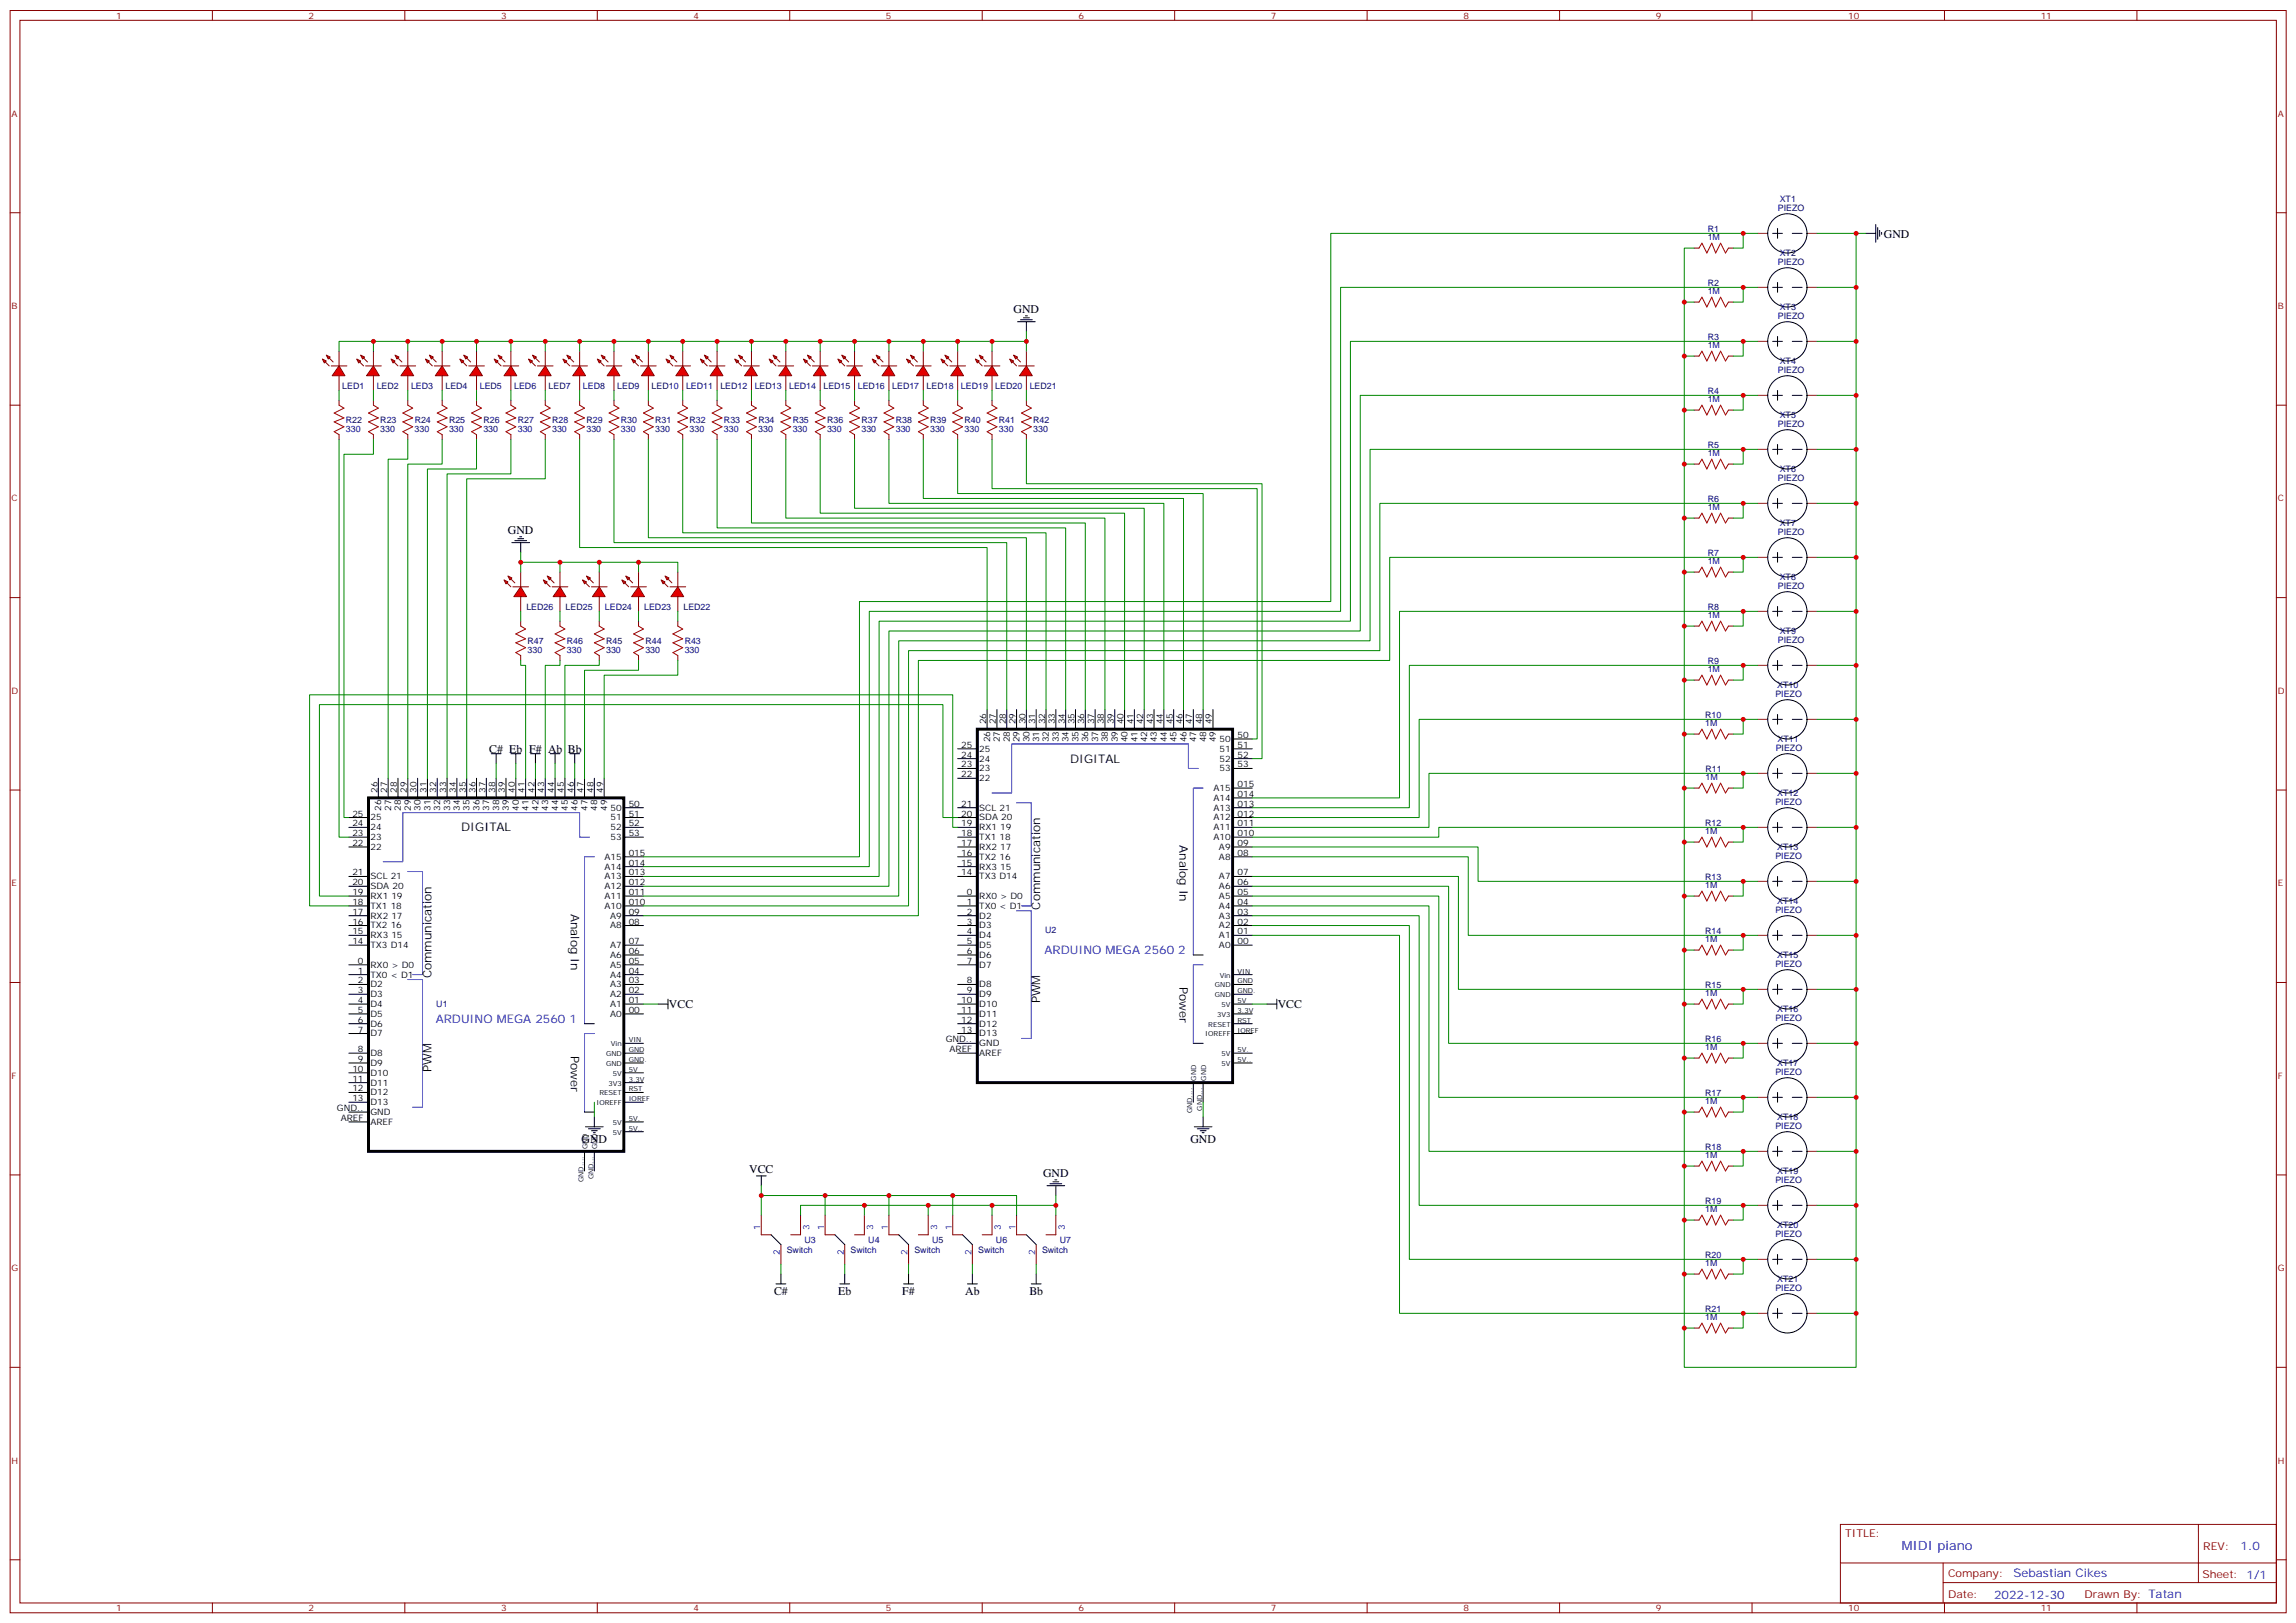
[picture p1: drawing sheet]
<svg xmlns="http://www.w3.org/2000/svg" width="825mm" height="583mm" viewBox="0 0 825 583" stroke-linecap="round" stroke-linejoin="round" font-family="sans-serif">
<defs><g id="words">
<text font-size="4.6" fill="#00f" x="683.3" y="556.8">MIDI piano</text>
<g font-size="4.2">
<text x="676.9" y="85.5">GND</text>
<text x="364.2" y="112.4">GND</text>
<text x="182.5" y="191.8">GND</text>
<text x="175.8" y="270.5">C# Eb</text>
<text x="190.1" y="270.5">F#</text>
<text x="196.9" y="270.5">Ab</text>
<text x="204" y="270.5">Bb</text>
<text x="384.4" y="274">DIGITAL</text>
<text x="165.7" y="298.7">DIGITAL</text>
<text x="423.8" y="303.7" transform="rotate(90 423.8 303.7)">Analog In</text>
<text x="205.1" y="328.4" transform="rotate(90 205.1 328.4)">Analog In</text>
<text x="373.7" y="326.9" transform="rotate(-90 373.7 326.9)">Communication</text>
<text x="155" y="351.6" transform="rotate(-90 155 351.6)">Communication</text>
<text x="423.8" y="354.7" transform="rotate(90 423.8 354.7)">Power</text>
<text x="240.4" y="362.2">VCC</text>
<text x="373.7" y="360.5" transform="rotate(-90 373.7 360.5)">PWM</text>
<text x="459.1" y="362.2">VCC</text>
<text x="205.1" y="379.4" transform="rotate(90 205.1 379.4)">Power</text>
<text x="155" y="385.2" transform="rotate(-90 155 385.2)">PWM</text>
<text x="209" y="410.5">GND</text>
<text x="427.7" y="410.5">GND</text>
<text x="269.2" y="421.4">VCC</text>
<text x="374.8" y="422.9">GND</text>
<text x="278.1" y="465.3">C#</text>
<text x="301.1" y="465.3">Eb</text>
<text x="324.2" y="465.3">F#</text>
<text x="346.8" y="465.3">Ab</text>
<text x="369.8" y="465.3">Bb</text>
</g>
<g font-size="4.2" fill="#00f">
<text x="375.3" y="342.8">ARDUINO MEGA 2560 2</text>
<text x="156.5" y="367.5">ARDUINO MEGA 2560 1</text>
<text x="805" y="557">1.0</text>
<text x="723.4" y="566.6">Sebastian Cikes</text>
<text x="716.5" y="574.4">2022-12-30</text>
</g>
<g font-size="3.9" fill="#800">
<text x="663" y="552.3">TITLE:</text>
<text x="791.6" y="557">REV:</text>
<text x="699.9" y="566.5">Company:</text>
<text x="791.3" y="567.2">Sheet: 1/1</text>
<text x="699.9" y="574.2">Date:</text>
<text x="748.9" y="574.3">Drawn By: Tatan</text>
</g>
<g font-size="3.2" fill="#800">
<text x="41.7" y="6.8">1</text>
<text x="110.9" y="6.8">2</text>
<text x="180" y="6.8">3</text>
<text x="249.2" y="6.8">4</text>
<text x="318.3" y="6.8">5</text>
<text x="387.5" y="6.8">6</text>
<text x="456.6" y="6.8">7</text>
<text x="525.7" y="6.8">8</text>
<text x="594.9" y="6.8">9</text>
<text x="664" y="6.8">10</text>
<text x="733.2" y="6.8">11</text>
<text x="4.2" y="41.9">A</text>
<text x="818.4" y="41.9">A</text>
<text x="4.2" y="111">B</text>
<text x="818.4" y="111">B</text>
<text x="4.2" y="180.2">C</text>
<text x="818.4" y="180.2">C</text>
<text x="4.2" y="249.3">D</text>
<text x="818.4" y="249.3">D</text>
<text x="4.2" y="318.5">E</text>
<text x="818.4" y="318.5">E</text>
<text x="4.2" y="387.6">F</text>
<text x="818.4" y="387.6">F</text>
<text x="4.2" y="456.7">G</text>
<text x="818.4" y="456.7">G</text>
<text x="4.2" y="525.9">H</text>
<text x="818.4" y="525.9">H</text>
<text x="41.7" y="579">1</text>
<text x="110.9" y="579">2</text>
<text x="180" y="579">3</text>
<text x="249.2" y="579">4</text>
<text x="318.3" y="579">5</text>
<text x="387.5" y="579">6</text>
<text x="456.6" y="579">7</text>
<text x="525.7" y="579">8</text>
<text x="594.9" y="579">9</text>
<text x="664" y="579">10</text>
<text x="733.2" y="579">11</text>
</g>
<g font-size="3.2" fill="#000080">
<text x="638.8" y="75.7">PIEZO</text>
<text x="639.4" y="72.6">XT1</text>
<text x="613.5" y="83.2">R1</text>
<text x="613.5" y="86.3">1M</text>
<text x="638.8" y="95.1">PIEZO</text>
<text x="639.4" y="92">XT2</text>
<text x="613.5" y="105.7">1M</text>
<text x="613.5" y="102.6">R2</text>
<text x="639.4" y="111.4">XT3</text>
<text x="638.8" y="114.5">PIEZO</text>
<text x="613.5" y="125.1">1M</text>
<text x="613.5" y="122">R3</text>
<text x="639.4" y="130.8">XT4</text>
<text x="638.8" y="133.9">PIEZO</text>
<text x="123" y="139.7">LED1</text>
<text x="135.3" y="139.7">LED2</text>
<text x="147.7" y="139.7">LED3</text>
<text x="160" y="139.7">LED4</text>
<text x="172.4" y="139.7">LED5</text>
<text x="184.7" y="139.7">LED6</text>
<text x="197.1" y="139.7">LED7</text>
<text x="209.4" y="139.7">LED8</text>
<text x="221.8" y="139.7">LED9</text>
<text x="234.1" y="139.7">LED10</text>
<text x="246.5" y="139.7">LED11</text>
<text x="258.8" y="139.7">LED12</text>
<text x="271.2" y="139.7">LED13</text>
<text x="283.5" y="139.7">LED14</text>
<text x="295.9" y="139.7">LED15</text>
<text x="308.2" y="139.7">LED16</text>
<text x="320.5" y="139.7">LED17</text>
<text x="332.9" y="139.7">LED18</text>
<text x="345.2" y="139.7">LED19</text>
<text x="357.6" y="139.7">LED20</text>
<text x="369.9" y="139.7">LED21</text>
<text x="613.5" y="141.4">R4</text>
<text x="613.5" y="144.5">1M</text>
<text x="124.3" y="155.2">330</text>
<text x="124.3" y="152">R22</text>
<text x="136.6" y="155.2">330</text>
<text x="136.6" y="152">R23</text>
<text x="149" y="155.2">330</text>
<text x="149" y="152">R24</text>
<text x="161.3" y="155.2">330</text>
<text x="161.3" y="152">R25</text>
<text x="173.7" y="155.2">330</text>
<text x="173.7" y="152">R26</text>
<text x="186" y="155.2">330</text>
<text x="186" y="152">R27</text>
<text x="198.4" y="155.2">330</text>
<text x="198.4" y="152">R28</text>
<text x="210.7" y="155.2">330</text>
<text x="210.7" y="152">R29</text>
<text x="223.1" y="155.2">330</text>
<text x="223.1" y="152">R30</text>
<text x="235.4" y="155.2">330</text>
<text x="235.4" y="152">R31</text>
<text x="247.8" y="155.2">330</text>
<text x="247.8" y="152">R32</text>
<text x="260.1" y="155.2">330</text>
<text x="260.1" y="152">R33</text>
<text x="272.5" y="155.2">330</text>
<text x="272.5" y="152">R34</text>
<text x="284.8" y="155.2">330</text>
<text x="284.8" y="152">R35</text>
<text x="297.1" y="155.2">330</text>
<text x="297.1" y="152">R36</text>
<text x="309.5" y="155.2">330</text>
<text x="309.5" y="152">R37</text>
<text x="321.8" y="155.2">330</text>
<text x="321.8" y="152">R38</text>
<text x="334.2" y="155.2">330</text>
<text x="334.2" y="152">R39</text>
<text x="346.5" y="155.2">330</text>
<text x="346.5" y="152">R40</text>
<text x="358.9" y="155.2">330</text>
<text x="358.9" y="152">R41</text>
<text x="371.2" y="155.2">330</text>
<text x="371.2" y="152">R42</text>
<text x="638.8" y="153.4">PIEZO</text>
<text x="639.4" y="150.2">XT5</text>
<text x="613.5" y="160.8">R5</text>
<text x="613.5" y="163.9">1M</text>
<text x="638.8" y="172.8">PIEZO</text>
<text x="639.4" y="169.6">XT6</text>
<text x="613.5" y="183.3">1M</text>
<text x="613.5" y="180.2">R6</text>
<text x="639.4" y="189">XT7</text>
<text x="638.8" y="192.2">PIEZO</text>
<text x="613.5" y="202.7">1M</text>
<text x="613.5" y="199.6">R7</text>
<text x="639.4" y="208.4">XT8</text>
<text x="638.8" y="211.6">PIEZO</text>
<text x="189.1" y="219.1">LED26</text>
<text x="203.2" y="219.1">LED25</text>
<text x="217.3" y="219.1">LED24</text>
<text x="231.4" y="219.1">LED23</text>
<text x="245.5" y="219.1">LED22</text>
<text x="613.5" y="219">R8</text>
<text x="613.5" y="222.1">1M</text>
<text x="639.4" y="227.8">XT9</text>
<text x="189.5" y="231.3">R47</text>
<text x="203.7" y="231.3">R46</text>
<text x="217.8" y="231.3">R45</text>
<text x="231.9" y="231.3">R44</text>
<text x="246" y="231.3">R43</text>
<text x="638.8" y="231">PIEZO</text>
<text x="189.5" y="234.5">330</text>
<text x="203.7" y="234.5">330</text>
<text x="217.8" y="234.5">330</text>
<text x="231.9" y="234.5">330</text>
<text x="246" y="234.5">330</text>
<text x="613.5" y="238.4">R9</text>
<text x="613.5" y="241.5">1M</text>
<text x="637.8" y="250.4">PIEZO</text>
<text x="638.5" y="247.2">XT10</text>
<text x="612.6" y="257.8">R10</text>
<text x="612.6" y="260.9">1M</text>
<text x="638" y="269.8">PIEZO</text>
<text x="638.6" y="266.6">XT11</text>
<text x="612.7" y="280.4">1M</text>
<text x="612.7" y="277.2">R11</text>
<text x="638.5" y="286">XT12</text>
<text x="637.8" y="289.2">PIEZO</text>
<text x="612.6" y="299.8">1M</text>
<text x="612.6" y="296.6">R12</text>
<text x="638.5" y="305.4">XT13</text>
<text x="637.8" y="308.6">PIEZO</text>
<text x="612.6" y="316">R13</text>
<text x="612.6" y="319.2">1M</text>
<text x="637.8" y="328">PIEZO</text>
<text x="638.5" y="324.9">XT14</text>
<text x="375.5" y="335.4">U2</text>
<text x="612.6" y="335.4">R14</text>
<text x="612.6" y="338.6">1M</text>
<text x="637.8" y="347.4">PIEZO</text>
<text x="638.5" y="344.3">XT15</text>
<text x="612.6" y="358">1M</text>
<text x="612.6" y="354.8">R15</text>
<text x="156.8" y="361.9">U1</text>
<text x="638.5" y="363.7">XT16</text>
<text x="637.8" y="366.8">PIEZO</text>
<text x="612.6" y="377.4">1M</text>
<text x="612.6" y="374.2">R16</text>
<text x="638.5" y="383.1">XT17</text>
<text x="637.8" y="386.2">PIEZO</text>
<text x="612.6" y="393.6">R17</text>
<text x="612.6" y="396.8">1M</text>
<text x="637.8" y="405.6">PIEZO</text>
<text x="638.5" y="402.5">XT18</text>
<text x="612.6" y="413">R18</text>
<text x="612.6" y="416.2">1M</text>
<text x="637.8" y="425">PIEZO</text>
<text x="638.5" y="421.9">XT19</text>
<text x="612.6" y="435.6">1M</text>
<text x="612.6" y="432.4">R19</text>
<text x="638.5" y="441.3">XT20</text>
<text x="289" y="446.5">U3</text>
<text x="312" y="446.5">U4</text>
<text x="334.9" y="446.5">U5</text>
<text x="357.8" y="446.5">U6</text>
<text x="380.8" y="446.5">U7</text>
<text x="637.8" y="444.4">PIEZO</text>
<text x="282.7" y="450.2">Switch</text>
<text x="305.6" y="450.2">Switch</text>
<text x="328.5" y="450.2">Switch</text>
<text x="351.5" y="450.2">Switch</text>
<text x="374.4" y="450.2">Switch</text>
<text x="612.6" y="455">1M</text>
<text x="612.6" y="451.9">R20</text>
<text x="638.5" y="460.7">XT21</text>
<text x="637.8" y="463.8">PIEZO</text>
<text x="612.6" y="471.3">R21</text>
<text x="612.6" y="474.4">1M</text>
</g>
<g font-size="3.2">
<text x="354.3" y="260.2" transform="rotate(-90 354.3 260.2)">26</text>
<text x="357.8" y="260.2" transform="rotate(-90 357.8 260.2)">27</text>
<text x="361.4" y="260.2" transform="rotate(-90 361.4 260.2)">28</text>
<text x="364.9" y="260.2" transform="rotate(-90 364.9 260.2)">29</text>
<text x="368.4" y="260.2" transform="rotate(-90 368.4 260.2)">30</text>
<text x="371.9" y="260.2" transform="rotate(-90 371.9 260.2)">31</text>
<text x="375.5" y="260.2" transform="rotate(-90 375.5 260.2)">32</text>
<text x="379" y="260.2" transform="rotate(-90 379 260.2)">33</text>
<text x="382.5" y="260.2" transform="rotate(-90 382.5 260.2)">34</text>
<text x="386" y="260.2" transform="rotate(-90 386 260.2)">35</text>
<text x="389.6" y="260.2" transform="rotate(-90 389.6 260.2)">36</text>
<text x="393.1" y="260.2" transform="rotate(-90 393.1 260.2)">37</text>
<text x="396.6" y="260.2" transform="rotate(-90 396.6 260.2)">38</text>
<text x="400.2" y="260.2" transform="rotate(-90 400.2 260.2)">39</text>
<text x="403.7" y="260.2" transform="rotate(-90 403.7 260.2)">40</text>
<text x="407.2" y="260.2" transform="rotate(-90 407.2 260.2)">41</text>
<text x="410.7" y="260.2" transform="rotate(-90 410.7 260.2)">42</text>
<text x="414.3" y="260.2" transform="rotate(-90 414.3 260.2)">43</text>
<text x="417.8" y="260.2" transform="rotate(-90 417.8 260.2)">44</text>
<text x="421.3" y="260.2" transform="rotate(-90 421.3 260.2)">45</text>
<text x="424.9" y="260.2" transform="rotate(-90 424.9 260.2)">46</text>
<text x="428.4" y="260.2" transform="rotate(-90 428.4 260.2)">47</text>
<text x="431.9" y="260.2" transform="rotate(-90 431.9 260.2)">48</text>
<text x="435.4" y="260.2" transform="rotate(-90 435.4 260.2)">49</text>
<text x="345.3" y="268.7">25</text>
<text x="355.7" y="266.7" transform="rotate(-90 355.7 266.7)">26</text>
<text x="359.2" y="266.7" transform="rotate(-90 359.2 266.7)">27</text>
<text x="362.8" y="266.7" transform="rotate(-90 362.8 266.7)">28</text>
<text x="366.3" y="266.7" transform="rotate(-90 366.3 266.7)">29</text>
<text x="369.8" y="266.7" transform="rotate(-90 369.8 266.7)">30</text>
<text x="373.3" y="266.7" transform="rotate(-90 373.3 266.7)">31</text>
<text x="376.9" y="266.7" transform="rotate(-90 376.9 266.7)">32</text>
<text x="380.4" y="266.7" transform="rotate(-90 380.4 266.7)">33</text>
<text x="383.9" y="266.7" transform="rotate(-90 383.9 266.7)">34</text>
<text x="387.5" y="266.7" transform="rotate(-90 387.5 266.7)">35</text>
<text x="391" y="266.7" transform="rotate(-90 391 266.7)">36</text>
<text x="394.5" y="266.7" transform="rotate(-90 394.5 266.7)">37</text>
<text x="398" y="266.7" transform="rotate(-90 398 266.7)">38</text>
<text x="401.6" y="266.7" transform="rotate(-90 401.6 266.7)">39</text>
<text x="405.1" y="266.7" transform="rotate(-90 405.1 266.7)">40</text>
<text x="408.6" y="266.7" transform="rotate(-90 408.6 266.7)">41</text>
<text x="412.2" y="266.7" transform="rotate(-90 412.2 266.7)">42</text>
<text x="415.7" y="266.7" transform="rotate(-90 415.7 266.7)">43</text>
<text x="419.2" y="266.7" transform="rotate(-90 419.2 266.7)">44</text>
<text x="422.7" y="266.7" transform="rotate(-90 422.7 266.7)">45</text>
<text x="426.3" y="266.7" transform="rotate(-90 426.3 266.7)">46</text>
<text x="429.8" y="266.7" transform="rotate(-90 429.8 266.7)">47</text>
<text x="433.3" y="266.7" transform="rotate(-90 433.3 266.7)">48</text>
<text x="436.8" y="266.7" transform="rotate(-90 436.8 266.7)">49</text>
<text x="438.1" y="266.6">50</text>
<text x="444.6" y="268.7">51</text>
<text x="444.6" y="265.2">50</text>
<text x="345.3" y="272.2">24</text>
<text x="345.3" y="275.8">23</text>
<text x="351.8" y="273.6">24</text>
<text x="351.8" y="270.1">25</text>
<text x="438.1" y="270.1">51</text>
<text x="438.1" y="273.6">52</text>
<text x="444.6" y="275.8">53</text>
<text x="444.6" y="272.2">52</text>
<text x="345.3" y="279.3">22</text>
<text x="351.8" y="277.2">23</text>
<text x="351.8" y="280.7">22</text>
<text x="438.1" y="277.2">53</text>
<text x="135.6" y="284.9" transform="rotate(-90 135.6 284.9)">26</text>
<text x="139.1" y="284.9" transform="rotate(-90 139.1 284.9)">27</text>
<text x="142.6" y="284.9" transform="rotate(-90 142.6 284.9)">28</text>
<text x="146.2" y="284.9" transform="rotate(-90 146.2 284.9)">29</text>
<text x="149.7" y="284.9" transform="rotate(-90 149.7 284.9)">30</text>
<text x="153.2" y="284.9" transform="rotate(-90 153.2 284.9)">31</text>
<text x="156.7" y="284.9" transform="rotate(-90 156.7 284.9)">32</text>
<text x="160.3" y="284.9" transform="rotate(-90 160.3 284.9)">33</text>
<text x="163.8" y="284.9" transform="rotate(-90 163.8 284.9)">34</text>
<text x="167.3" y="284.9" transform="rotate(-90 167.3 284.9)">35</text>
<text x="170.9" y="284.9" transform="rotate(-90 170.9 284.9)">36</text>
<text x="174.4" y="284.9" transform="rotate(-90 174.4 284.9)">37</text>
<text x="177.9" y="284.9" transform="rotate(-90 177.9 284.9)">38</text>
<text x="181.4" y="284.9" transform="rotate(-90 181.4 284.9)">39</text>
<text x="185" y="284.9" transform="rotate(-90 185 284.9)">40</text>
<text x="188.5" y="284.9" transform="rotate(-90 188.5 284.9)">41</text>
<text x="192" y="284.9" transform="rotate(-90 192 284.9)">42</text>
<text x="195.5" y="284.9" transform="rotate(-90 195.5 284.9)">43</text>
<text x="199.1" y="284.9" transform="rotate(-90 199.1 284.9)">44</text>
<text x="202.6" y="284.9" transform="rotate(-90 202.6 284.9)">45</text>
<text x="206.1" y="284.9" transform="rotate(-90 206.1 284.9)">46</text>
<text x="209.7" y="284.9" transform="rotate(-90 209.7 284.9)">47</text>
<text x="213.2" y="284.9" transform="rotate(-90 213.2 284.9)">48</text>
<text x="216.7" y="284.9" transform="rotate(-90 216.7 284.9)">49</text>
<text x="435.9" y="287.8">A14</text>
<text x="435.9" y="284.2">A15</text>
<text x="444.6" y="286.3">014</text>
<text x="444.6" y="282.8">015</text>
<text x="126.6" y="293.4">25</text>
<text x="137" y="291.4" transform="rotate(-90 137 291.4)">26</text>
<text x="140.5" y="291.4" transform="rotate(-90 140.5 291.4)">27</text>
<text x="144" y="291.4" transform="rotate(-90 144 291.4)">28</text>
<text x="147.6" y="291.4" transform="rotate(-90 147.6 291.4)">29</text>
<text x="151.1" y="291.4" transform="rotate(-90 151.1 291.4)">30</text>
<text x="154.6" y="291.4" transform="rotate(-90 154.6 291.4)">31</text>
<text x="158.2" y="291.4" transform="rotate(-90 158.2 291.4)">32</text>
<text x="161.7" y="291.4" transform="rotate(-90 161.7 291.4)">33</text>
<text x="165.2" y="291.4" transform="rotate(-90 165.2 291.4)">34</text>
<text x="168.7" y="291.4" transform="rotate(-90 168.7 291.4)">35</text>
<text x="172.3" y="291.4" transform="rotate(-90 172.3 291.4)">36</text>
<text x="175.8" y="291.4" transform="rotate(-90 175.8 291.4)">37</text>
<text x="179.3" y="291.4" transform="rotate(-90 179.3 291.4)">38</text>
<text x="182.8" y="291.4" transform="rotate(-90 182.8 291.4)">39</text>
<text x="186.4" y="291.4" transform="rotate(-90 186.4 291.4)">40</text>
<text x="189.9" y="291.4" transform="rotate(-90 189.9 291.4)">41</text>
<text x="193.4" y="291.4" transform="rotate(-90 193.4 291.4)">42</text>
<text x="197" y="291.4" transform="rotate(-90 197 291.4)">43</text>
<text x="200.5" y="291.4" transform="rotate(-90 200.5 291.4)">44</text>
<text x="204" y="291.4" transform="rotate(-90 204 291.4)">45</text>
<text x="207.5" y="291.4" transform="rotate(-90 207.5 291.4)">46</text>
<text x="211.1" y="291.4" transform="rotate(-90 211.1 291.4)">47</text>
<text x="214.6" y="291.4" transform="rotate(-90 214.6 291.4)">48</text>
<text x="218.1" y="291.4" transform="rotate(-90 218.1 291.4)">49</text>
<text x="219.4" y="291.3">50</text>
<text x="225.9" y="293.4">51</text>
<text x="225.9" y="289.9">50</text>
<text x="345.3" y="289.9">21</text>
<text x="345.3" y="293.4">20</text>
<text x="351.8" y="291.3">SCL 21</text>
<text x="435.9" y="291.3">A13</text>
<text x="444.6" y="293.4">012</text>
<text x="444.6" y="289.9">013</text>
<text x="126.6" y="296.9">24</text>
<text x="133.1" y="298.3">24</text>
<text x="133.1" y="294.8">25</text>
<text x="219.4" y="294.8">51</text>
<text x="219.4" y="298.3">52</text>
<text x="225.9" y="296.9">52</text>
<text x="345.3" y="296.9">19</text>
<text x="351.8" y="294.8">SDA 20</text>
<text x="351.8" y="298.3">RX1 19</text>
<text x="435.9" y="298.3">A11</text>
<text x="435.9" y="294.8">A12</text>
<text x="444.6" y="296.9">011</text>
<text x="126.6" y="300.5">23</text>
<text x="126.6" y="304">22</text>
<text x="133.1" y="301.9">23</text>
<text x="133.1" y="305.4">22</text>
<text x="219.4" y="301.9">53</text>
<text x="225.9" y="300.5">53</text>
<text x="345.3" y="300.5">18</text>
<text x="345.3" y="304">17</text>
<text x="351.8" y="301.9">TX1 18</text>
<text x="351.8" y="305.4">RX2 17</text>
<text x="435.9" y="301.9">A10</text>
<text x="438" y="305.4">A9</text>
<text x="444.6" y="304">09</text>
<text x="444.6" y="300.5">010</text>
<text x="217.2" y="308.9">A15</text>
<text x="225.9" y="311">014</text>
<text x="225.9" y="307.5">015</text>
<text x="345.3" y="307.5">16</text>
<text x="345.3" y="311">15</text>
<text x="351.8" y="308.9">TX2 16</text>
<text x="438" y="308.9">A8</text>
<text x="444.6" y="307.5">08</text>
<text x="126.6" y="314.6">21</text>
<text x="133.1" y="316">SCL 21</text>
<text x="217.2" y="316">A13</text>
<text x="217.2" y="312.5">A14</text>
<text x="225.9" y="314.6">013</text>
<text x="345.3" y="314.6">14</text>
<text x="351.8" y="312.5">RX3 15</text>
<text x="351.8" y="316">TX3 D14</text>
<text x="438" y="316">A7</text>
<text x="444.6" y="314.6">07</text>
<text x="126.6" y="318.1">20</text>
<text x="126.6" y="321.6">19</text>
<text x="133.1" y="319.5">SDA 20</text>
<text x="133.1" y="323">RX1 19</text>
<text x="217.2" y="323">A11</text>
<text x="217.2" y="319.5">A12</text>
<text x="225.9" y="321.6">011</text>
<text x="225.9" y="318.1">012</text>
<text x="347.3" y="321.6">0</text>
<text x="351.8" y="323">RX0 &gt; D0</text>
<text x="438" y="323">A5</text>
<text x="438" y="319.5">A6</text>
<text x="444.6" y="321.6">05</text>
<text x="444.6" y="318.1">06</text>
<text x="126.6" y="325.2">18</text>
<text x="126.6" y="328.7">17</text>
<text x="133.1" y="326.6">TX1 18</text>
<text x="217.2" y="326.6">A10</text>
<text x="225.9" y="328.7">09</text>
<text x="225.9" y="325.2">010</text>
<text x="347.3" y="325.2">1</text>
<text x="347.3" y="328.7">2</text>
<text x="351.8" y="326.6">TX0 &lt; D1</text>
<text x="438" y="326.6">A4</text>
<text x="444.6" y="328.7">03</text>
<text x="444.6" y="325.2">04</text>
<text x="126.6" y="332.2">16</text>
<text x="126.6" y="335.7">15</text>
<text x="133.1" y="330.1">RX2 17</text>
<text x="133.1" y="333.6">TX2 16</text>
<text x="219.2" y="333.6">A8</text>
<text x="219.2" y="330.1">A9</text>
<text x="225.9" y="332.2">08</text>
<text x="347.3" y="332.2">3</text>
<text x="347.3" y="335.7">4</text>
<text x="351.8" y="330.1">D2</text>
<text x="351.8" y="333.6">D3</text>
<text x="438" y="333.6">A2</text>
<text x="438" y="330.1">A3</text>
<text x="444.6" y="335.7">01</text>
<text x="444.6" y="332.2">02</text>
<text x="126.6" y="339.3">14</text>
<text x="133.1" y="337.1">RX3 15</text>
<text x="133.1" y="340.7">TX3 D14</text>
<text x="219.2" y="340.7">A7</text>
<text x="225.9" y="339.3">07</text>
<text x="347.3" y="339.3">5</text>
<text x="351.8" y="337.1">D4</text>
<text x="351.8" y="340.7">D5</text>
<text x="438" y="340.7">A0</text>
<text x="438" y="337.1">A1</text>
<text x="444.6" y="339.3">00</text>
<text x="128.6" y="346.3">0</text>
<text x="133.1" y="347.7">RX0 &gt; D0</text>
<text x="219.2" y="347.7">A5</text>
<text x="219.2" y="344.2">A6</text>
<text x="225.9" y="346.3">05</text>
<text x="225.9" y="342.8">06</text>
<text x="347.3" y="346.3">7</text>
<text x="347.3" y="342.8">6</text>
<text x="351.8" y="347.7">D7</text>
<text x="351.8" y="344.2">D6</text>
<text x="128.6" y="349.8">1</text>
<text x="128.6" y="353.4">2</text>
<text x="133.1" y="351.3">TX0 &lt; D1</text>
<text x="219.2" y="351.3">A4</text>
<text x="225.9" y="353.4">03</text>
<text x="225.9" y="349.8">04</text>
<text x="347.3" y="353.4">8</text>
<text x="128.6" y="356.9">3</text>
<text x="133.1" y="354.8">D2</text>
<text x="133.1" y="358.3">D3</text>
<text x="219.2" y="358.3">A2</text>
<text x="219.2" y="354.8">A3</text>
<text x="225.9" y="356.9">02</text>
<text x="347.3" y="356.9">9</text>
<text x="351.8" y="354.8">D8</text>
<text x="351.8" y="358.3">D9</text>
<text x="128.6" y="360.4">4</text>
<text x="128.6" y="364">5</text>
<text x="133.1" y="361.8">D4</text>
<text x="133.1" y="365.4">D5</text>
<text x="219.2" y="365.4">A0</text>
<text x="219.2" y="361.8">A1</text>
<text x="225.9" y="364">00</text>
<text x="225.9" y="360.4">01</text>
<text x="345.3" y="360.4">10</text>
<text x="345.3" y="364">11</text>
<text x="351.8" y="361.8">D10</text>
<text x="351.8" y="365.4">D11</text>
<text x="128.6" y="371">7</text>
<text x="128.6" y="367.5">6</text>
<text x="133.1" y="368.9">D6</text>
<text x="345.3" y="371">13</text>
<text x="345.3" y="367.5">12</text>
<text x="351.8" y="368.9">D12</text>
<text x="133.1" y="372.4">D7</text>
<text x="339.8" y="374.5">GND..</text>
<text x="351.8" y="376">GND</text>
<text x="351.8" y="372.4">D13</text>
<text x="128.6" y="378.1">8</text>
<text x="128.6" y="381.6">9</text>
<text x="133.1" y="379.5">D8</text>
<text x="133.1" y="383">D9</text>
<text x="341.2" y="378.1">AREF</text>
<text x="351.8" y="379.5">AREF</text>
<text x="126.6" y="385.1">10</text>
<text x="126.6" y="388.7">11</text>
<text x="133.1" y="386.5">D10</text>
<text x="126.6" y="395.7">13</text>
<text x="126.6" y="392.2">12</text>
<text x="133.1" y="390.1">D11</text>
<text x="133.1" y="393.6">D12</text>
<text x="121" y="399.2">GND..</text>
<text x="133.1" y="400.6">GND</text>
<text x="133.1" y="397.1">D13</text>
<text x="122.4" y="402.8">AREF</text>
<text x="133.1" y="404.2">AREF</text>
</g>
<g font-size="3.2" fill="#00f">
<text x="273.2" y="441.9" transform="rotate(-90 273.2 441.9)">1</text>
<text x="290.8" y="441.9" transform="rotate(-90 290.8 441.9)">3</text>
<text x="296.1" y="441.9" transform="rotate(-90 296.1 441.9)">1</text>
<text x="313.7" y="441.9" transform="rotate(-90 313.7 441.9)">3</text>
<text x="319" y="441.9" transform="rotate(-90 319 441.9)">1</text>
<text x="336.7" y="441.9" transform="rotate(-90 336.7 441.9)">3</text>
<text x="341.9" y="441.9" transform="rotate(-90 341.9 441.9)">1</text>
<text x="359.6" y="441.9" transform="rotate(-90 359.6 441.9)">3</text>
<text x="364.9" y="441.9" transform="rotate(-90 364.9 441.9)">1</text>
<text x="382.5" y="441.9" transform="rotate(-90 382.5 441.9)">3</text>
<text x="280.2" y="451" transform="rotate(-90 280.2 451)">2</text>
<text x="303.1" y="451" transform="rotate(-90 303.1 451)">2</text>
<text x="326.1" y="451" transform="rotate(-90 326.1 451)">2</text>
<text x="349" y="451" transform="rotate(-90 349 451)">2</text>
<text x="371.9" y="451" transform="rotate(-90 371.9 451)">2</text>
</g>
<g font-size="2.5">
<text x="438.2" y="351.3">Vin</text>
<text x="444.6" y="353.4">GND</text>
<text x="444.6" y="349.8">VIN</text>
<text x="436.5" y="354.8">GND</text>
<text x="436.5" y="358.3">GND</text>
<text x="444.6" y="356.9">GND.</text>
<text x="437.3" y="365.4">3V3</text>
<text x="438.9" y="361.8">5V</text>
<text x="444.6" y="360.4">5V</text>
<text x="444.6" y="364">3.3V</text>
<text x="434.1" y="368.9">RESET</text>
<text x="444.6" y="367.5">RST</text>
<text x="444.6" y="371">IOREF</text>
<text x="219.5" y="376">Vin</text>
<text x="225.9" y="374.5">VIN</text>
<text x="433" y="372.4">IOREFF</text>
<text x="217.8" y="379.5">GND</text>
<text x="217.8" y="383">GND</text>
<text x="225.9" y="378.1">GND</text>
<text x="225.9" y="381.6">GND.</text>
<text x="438.9" y="383">5V</text>
<text x="438.9" y="379.5">5V</text>
<text x="444.6" y="381.6">5V..</text>
<text x="444.6" y="378.1">5V.</text>
<text x="220.2" y="386.5">5V</text>
<text x="225.9" y="385.1">5V</text>
<text x="225.9" y="388.7">3.3V</text>
<text x="429.8" y="388.3" transform="rotate(-90 429.8 388.3)">GND</text>
<text x="433.3" y="388.3" transform="rotate(-90 433.3 388.3)">GND</text>
<text x="215.4" y="393.6">RESET</text>
<text x="218.6" y="390.1">3V3</text>
<text x="225.9" y="392.2">RST</text>
<text x="225.9" y="395.7">IOREF</text>
<text x="214.3" y="397.1">IOREFF</text>
<text x="428.4" y="400" transform="rotate(-90 428.4 400)">GND....</text>
<text x="431.9" y="399.1" transform="rotate(-90 431.9 399.1)">GND...</text>
<text x="220.2" y="407.7">5V</text>
<text x="220.2" y="404.2">5V</text>
<text x="225.9" y="406.3">5V..</text>
<text x="225.9" y="402.8">5V.</text>
<text x="211.1" y="413" transform="rotate(-90 211.1 413)">GND</text>
<text x="214.6" y="413" transform="rotate(-90 214.6 413)">GND</text>
<text x="209.7" y="424.7" transform="rotate(-90 209.7 424.7)">GND....</text>
<text x="213.2" y="423.8" transform="rotate(-90 213.2 423.8)">GND...</text>
</g>
</g></defs>
<g fill="none" stroke="#870000" stroke-width=".36">
<path d="M3.6 3.8h817.8v575.7h-817.8zM7.2 7.3h810.6v568.7h-810.6zM76.3 3.8v3.5M145.5 3.8v3.5M214.6 3.8v3.5M283.7 3.8v3.5M352.9 3.8v3.5M422 3.8v3.5M491.2 3.8v3.5M560.3 3.8v3.5M629.5 3.8v3.5M698.6 3.8v3.5"/>
<path d="M767.8 3.8v3.5M3.6 76.4h3.6M817.8 76.4h3.6M608.6 89.1h1.8M621 89.1h1.8M608.6 108.5h1.8M621 108.5h1.8M608.6 128h1.8M621 128h1.8M3.6 145.6h3.6M121.8 143.8v1.8M121.8 156.2v1.7"/>
<path d="M134.2 143.8v1.8M134.2 156.2v1.7M146.5 143.8v1.8M146.5 156.2v1.7M158.9 143.8v1.8M158.9 156.2v1.7M171.2 143.8v1.8M171.2 156.2v1.7M183.6 143.8v1.8M183.6 156.2v1.7M195.9 143.8v1.8M195.9 156.2v1.7"/>
<path d="M208.2 143.8v1.8M208.2 156.2v1.7M220.6 143.8v1.8M220.6 156.2v1.7M232.9 143.8v1.8M232.9 156.2v1.7M245.3 143.8v1.8M245.3 156.2v1.7M257.6 143.8v1.8M257.6 156.2v1.7M270 143.8v1.8M270 156.2v1.7"/>
<path d="M282.3 143.8v1.8M282.3 156.2v1.7M294.7 143.8v1.8M294.7 156.2v1.7M307 143.8v1.8M307 156.2v1.7M319.4 143.8v1.8M319.4 156.2v1.7M331.7 143.8v1.8M331.7 156.2v1.7M344.1 143.8v1.8M344.1 156.2v1.7"/>
<path d="M356.4 143.8v1.8M356.4 156.2v1.7M368.8 143.8v1.8M368.8 156.2v1.7M608.6 147.4h1.8M621 147.4h1.8M817.8 145.6h3.6M608.6 166.8h1.8M621 166.8h1.8M608.6 186.2h1.8M621 186.2h1.8M3.6 214.7h3.6"/>
<path d="M608.6 205.6h1.8M621 205.6h1.8M817.8 214.7h3.6M608.6 225h1.8M621 225h1.8M608.6 244.4h1.8M621 244.4h1.8M608.6 263.8h1.8M621 263.8h1.8M3.6 283.9h3.6M608.6 283.2h1.8M621 283.2h1.8"/>
<path d="M817.8 283.9h3.6M608.6 302.6h1.8M621 302.6h1.8M608.6 322h1.8M621 322h1.8M3.6 353h3.6M608.6 341.4h1.8M621 341.4h1.8M817.8 353h3.6M608.6 360.8h1.8M621 360.8h1.8M608.6 380.2h1.8"/>
<path d="M608.6 399.6h1.8M621 380.2h1.8M621 399.6h1.8M608.6 419h1.8M621 419h1.8M3.6 422.2h3.6M608.6 438.4h1.8M621 438.4h1.8M817.8 422.2h3.6M608.6 457.8h1.8M621 457.8h1.8M608.6 477.2h1.8"/>
<path d="M621 477.2h1.8M3.6 491.3h3.6M817.8 491.3h3.6M661.2 547.8h156.6v28.2h-156.6zM789.8 547.8v20.9M3.6 560.5h3.6M76.3 576v3.5M145.5 576v3.5M214.6 576v3.5M283.7 576v3.5M352.9 576v3.5M422 576v3.5"/>
<path d="M491.2 576v3.5M560.3 576v3.5M629.5 576v3.5M661.2 561.6h156.5M698.1 568.7h119.6M698.1 561.6v14.1M698.6 576v3.5M767.8 576v3.5M817.8 560.5h3.6"/>
</g>
<g fill="none" stroke="#000" stroke-width=".36">
<path d="M636.9 83.9h3.5M638.6 82.1v3.5M643.9 83.9h3.6M636.9 103.3h3.5M638.6 101.5v3.5M643.9 103.3h3.6M636.9 122.7h3.5M638.6 120.9v3.5M643.9 122.7h3.6M636.9 142.1h3.5M638.6 140.3v3.5M638.6 159.7v3.5"/>
<path d="M643.9 142.1h3.6M636.9 161.5h3.5M638.6 179.1v3.5M643.9 161.5h3.6M636.9 180.9h3.5M638.6 198.5v3.5M643.9 180.9h3.6M636.9 200.3h3.5M636.9 219.7h3.5M638.6 217.9v3.5M643.9 200.3h3.6M643.9 219.7h3.6"/>
<path d="M636.9 239.1h3.5M638.6 237.3v3.5M643.9 239.1h3.6M354.6 255v7M358.2 255v7M361.7 255v7M365.2 255v7M368.8 255v7M372.3 255v7M375.8 255v7M379.3 255v7M382.9 255v7"/>
<path d="M386.4 255v7M389.9 255v7M393.5 255v7M397 255v7M400.5 255v7M404 255v7M407.6 255v7M411.1 255v7M414.6 255v7M418.1 255v7M421.7 255v7M425.2 255v7"/>
<path d="M428.7 255v7M432.3 255v7M435.8 255v7M636.9 258.5h3.5M638.6 256.7v3.5M643.9 258.5h3.6M135.9 279.6v7.1M139.5 279.6v7.1M143 279.6v7.1M146.5 279.6v7.1M150 279.6v7.1M153.6 279.6v7.1"/>
<path d="M157.1 279.6v7.1M160.6 279.6v7.1M164.1 279.6v7.1M167.7 279.6v7.1M171.2 279.6v7.1M174.7 279.6v7.1M178.3 279.6v7.1M181.8 279.6v7.1M185.3 279.6v7.1M188.8 279.6v7.1M192.4 279.6v7.1M195.9 279.6v7.1"/>
<path d="M199.4 279.6v7.1M203 279.6v7.1M206.5 279.6v7.1M210 279.6v7.1M213.5 279.6v7.1M217.1 279.6v7.1M344.1 272.6h7M344.1 276.1h7M344.1 269.1h7M344.1 279.6h7M442.8 272.6h7.1M442.8 276.1h7.1"/>
<path d="M442.8 269.1h7.1M442.8 265.5h7.1M636.9 277.9h3.5M638.6 276.1v3.5M643.9 277.9h3.6M125.3 297.3h7.1M125.3 293.8h7.1M224.1 297.3h7.1M224.1 293.8h7.1M224.1 290.2h7.1M344.1 297.3h7M344.1 293.8h7"/>
<path d="M344.1 290.2h7M442.8 297.3h7.1M442.8 293.8h7.1M442.8 290.2h7.1M442.8 286.7h7.1M442.8 283.2h7.1M636.9 297.3h3.5M638.6 295.5v3.5M643.9 297.3h3.6M125.3 318.5h7.1M125.3 314.9h7.1M125.3 300.8h7.1"/>
<path d="M125.3 304.3h7.1M224.1 318.5h7.1M224.1 314.9h7.1M224.1 311.4h7.1M224.1 307.9h7.1M224.1 300.8h7.1M344.1 314.9h7M344.1 311.4h7M344.1 307.9h7M344.1 300.8h7M344.1 304.3h7M442.8 318.5h7.1"/>
<path d="M442.8 314.9h7.1M442.8 307.9h7.1M442.8 300.8h7.1M442.8 304.3h7.1M636.9 316.7h3.5M638.6 314.9v3.6M643.9 316.7h3.6M125.3 339.6h7.1M125.3 332.6h7.1M125.3 329h7.1M125.3 325.5h7.1M125.3 322h7.1"/>
<path d="M125.3 336.1h7.1M224.1 339.6h7.1M224.1 332.6h7.1M224.1 329h7.1M224.1 325.5h7.1M224.1 322h7.1M344.1 339.6h7M344.1 332.6h7M344.1 329h7M344.1 325.5h7M344.1 322h7M344.1 336.1h7"/>
<path d="M442.8 339.6h7.1M442.8 332.6h7.1M442.8 329h7.1M442.8 325.5h7.1M442.8 322h7.1M442.8 336.1h7.1M636.9 336.1h3.5M638.6 334.3v3.6M643.9 336.1h3.6M125.3 357.3h7.1M125.3 353.7h7.1M125.3 350.2h7.1"/>
<path d="M125.3 346.7h7.1M224.1 357.3h7.1M224.1 353.7h7.1M224.1 350.2h7.1M224.1 346.7h7.1M224.1 343.1h7.1M240 359v3.5M344.1 357.3h7M344.1 353.7h7M344.1 346.7h7M344.1 343.1h7M428.7 343.1h3.6"/>
<path d="M442.8 357.3h7.1M442.8 353.7h7.1M442.8 350.2h7.1M458.7 359v3.5M636.9 355.5h3.5M638.6 353.7v3.6M643.9 355.5h3.6M125.3 364.3h7.1M125.3 360.8h7.1M125.3 371.4h7.1M125.3 378.4h7.1M125.3 367.8h7.1"/>
<path d="M210 367.8h3.5M224.1 364.3h7.1M224.1 360.8h7.1M224.1 378.4h7.1M224.1 374.9h7.1M236.5 360.8h3.5M344.1 364.3h7M344.1 360.8h7M344.1 371.4h7M344.1 378.4h7M344.1 367.8h7M344.1 374.9h7"/>
<path d="M428.7 374.9h3.6M442.8 364.3h7.1M442.8 360.8h7.1M442.8 371.4h7.1M442.8 378.4h7.1M442.8 367.8h7.1M455.2 360.8h3.5M636.9 374.9h3.5M638.6 373.1v3.6M643.9 374.9h3.6M125.3 382h7.1M125.3 385.5h7.1"/>
<path d="M125.3 389h7.1M125.3 392.5h7.1M125.3 396.1h7.1M125.3 399.6h7.1M210 399.6h3.5M224.1 382h7.1M224.1 385.5h7.1M224.1 389h7.1M224.1 392.5h7.1M224.1 396.1h7.1M428.7 389v7.1M432.3 389v7.1"/>
<path d="M442.8 382h7.1M636.9 394.3h3.5M638.6 392.5v3.6M643.9 394.3h3.6M125.3 403.1h7.1M210 413.7v7.1M210.4 404.9h6.3M211.4 405.6h4.3M212.5 406.3h2.1M213.2 407h.7M213.5 401.4v3.5M213.5 413.7v7.1"/>
<path d="M224.1 403.1h7.1M224.1 406.6h7.1M429.1 404.9h6.3M430.1 405.6h4.3M431.2 406.3h2.1M431.9 407h.7M432.3 401.4v3.5M636.9 413.7h3.5M638.6 411.9v3.6M643.9 413.7h3.6M636.9 433.1h3.5M638.6 431.3v3.6"/>
<path d="M643.9 433.1h3.6M636.9 452.5h3.5M638.6 450.7v3.6M643.9 452.5h3.6M636.9 471.9h3.5M638.6 470.1v3.6M643.9 471.9h3.6"/>
<circle cx="642.2" cy="83.9" r="7.1"/>
<circle cx="642.2" cy="103.3" r="7.1"/>
<circle cx="642.2" cy="122.7" r="7.1"/>
<circle cx="642.2" cy="142.1" r="7.1"/>
<circle cx="642.2" cy="161.5" r="7.1"/>
<circle cx="642.2" cy="180.9" r="7.1"/>
<circle cx="642.2" cy="200.3" r="7.1"/>
<circle cx="642.2" cy="219.7" r="7.1"/>
<circle cx="642.2" cy="239.1" r="7.1"/>
<circle cx="642.2" cy="258.5" r="7.1"/>
<circle cx="642.2" cy="277.9" r="7.1"/>
<circle cx="642.2" cy="297.3" r="7.1"/>
<circle cx="642.2" cy="316.7" r="7.1"/>
<circle cx="642.2" cy="336.1" r="7.1"/>
<circle cx="642.2" cy="355.5" r="7.1"/>
<circle cx="642.2" cy="374.9" r="7.1"/>
<circle cx="642.2" cy="394.3" r="7.1"/>
<circle cx="642.2" cy="413.7" r="7.1"/>
<circle cx="642.2" cy="433.1" r="7.1"/>
<circle cx="642.2" cy="452.5" r="7.1"/>
<circle cx="642.2" cy="471.9" r="7.1"/>
</g>
<path d="M351.1 262h91.7v127h-91.7zM132.4 286.7h91.7v127h-91.7z" fill="none" stroke="#000" stroke-width="1.1"/>
<path d="M430.5 276.1h-3.5v-8.8h-63.5v17.6h-7.1M365.2 288.5h5.3v37h-3.5M432.3 283.2h-3.6v59.9M146.5 313.2h5.3v37h-3.5M211.8 300.8h-3.6v-8.8h-63.5v17.6h-7M213.5 307.9h-3.5v59.9M365.2 327.3h5.3v45.8h-3.5M146.5 352h5.3v45.8h-3.5M432.3 346.7h-3.6v28.2M213.5 371.4h-3.5v28.2" fill="none" stroke="#00f" stroke-width=".36"/>
<g fill="none" stroke="#8c2424" stroke-width=".36">
<path d="M631.6 83.9h3.5M649.2 83.9h3.5M631.6 103.3h3.5M649.2 103.3h3.5M631.6 122.7h3.5M649.2 122.7h3.5M631.6 142.1h3.5M649.2 142.1h3.5M631.6 161.5h3.5M649.2 161.5h3.5M631.6 180.9h3.5M649.2 180.9h3.5"/>
<path d="M631.6 200.3h3.5M631.6 219.7h3.5M649.2 200.3h3.5M649.2 219.7h3.5M631.6 239.1h3.5M649.2 239.1h3.5M631.6 258.5h3.5M649.2 258.5h3.5M631.6 277.9h3.5M649.2 277.9h3.5M631.6 297.3h3.5M649.2 297.3h3.5"/>
<path d="M631.6 316.7h3.5M649.2 316.7h3.5M631.6 336.1h3.5M649.2 336.1h3.5M631.6 355.5h3.5M649.2 355.5h3.5M631.6 374.9h3.5M649.2 374.9h3.5M631.6 394.3h3.5M649.2 394.3h3.5M631.6 413.7h3.5M649.2 413.7h3.5"/>
<path d="M631.6 433.1h3.5M649.2 433.1h3.5M631.6 452.5h3.5M649.2 452.5h3.5M631.6 471.9h3.5M649.2 471.9h3.5"/>
</g>
<g fill="none" stroke="#008700" stroke-width=".36">
<path d="M608.6 89.1h-3.5v388.1h3.5M626.3 83.9v5.2h-3.5M652.7 83.9h14.2v19.4h-14.2M605.1 108.5h3.5M626.3 103.3v5.2h-3.5M666.9 103.3v19.4h-14.2M605.1 128h3.5M626.3 122.7v5.3h-3.5M666.9 122.7v19.4h-14.2M121.8 157.9v142.9h3.5M134.2 157.9v5.3h-10.6v130.6h1.7M146.5 157.9v7.1h-7v114.6"/>
<path d="M158.9 157.9v8.9h-12.4v112.8M171.2 157.9v10.6h-17.6v111.1M183.6 157.9v12.4h-23v109.3M195.9 157.9v14.1h-28.2v107.6M208.2 157.9v38.8h146.4v58.3M220.6 157.9v37.1h141.1v60M232.9 157.9v35.3h135.9v61.8M245.3 157.9v33.6h130.5v63.5M257.6 157.9v31.8h125.3v65.3M270 157.9v30h119.9v67.1M282.3 157.9v28.3h114.7v68.8M294.7 157.9v26.5h109.3v70.6"/>
<path d="M307 157.9v24.7h104.1v72.4M319.4 157.9v23h98.7v74.1M331.7 157.9v21.2h93.5v75.9M344.1 157.9v19.4h88.2v77.7M356.4 157.9v17.7h95.3v89.9h-1.8M368.8 157.9v15.9h84.6v98.8h-3.5M605.1 147.4h3.5M626.3 142.1v5.3h-3.5M666.9 142.1v19.4h-14.2M605.1 166.8h3.5M626.3 161.5v5.3h-3.5M666.9 161.5v19.4h-14.2"/>
<path d="M605.1 186.2h3.5M626.3 180.9v5.3h-3.5M666.9 180.9v19.4h-14.2M605.1 205.6h3.5M626.3 219.7v5.3h-3.5M626.3 200.3v5.3h-3.5M666.9 200.3v19.4h-14.2M666.9 219.7v19.4h-14.2M605.1 225h3.5M626.3 239.1v5.3h-3.5M666.9 239.1v19.4h-14.2M605.1 244.4h3.5"/>
<path d="M626.3 258.5v5.3h-3.5M666.9 258.5v19.4h-14.2M605.1 263.8h3.5M626.3 277.9v5.3h-3.5M666.9 277.9v19.4h-14.2M344.1 297.3h-1.8v-47.6h-231.1v75.8h14.1M344.1 293.8h-5.3v-40.6h-224v68.8h10.5M605.1 283.2h3.5M626.3 297.3v5.3h-3.5M666.9 297.3v19.4h-14.2M605.1 302.6h3.5M626.3 316.7v5.3h-3.5"/>
<path d="M666.9 316.7v19.4h-14.2M605.1 322h3.5M626.3 336.1v5.3h-3.5M666.9 336.1v19.4h-14.2M605.1 341.4h3.5M626.3 355.5v5.3h-3.5M666.9 355.5v19.4h-14.2M231.2 360.8h5.3M449.9 360.8h5.3M605.1 360.8h3.5M626.3 374.9v5.3h-3.5M666.9 374.9v19.4h-14.2"/>
<path d="M213.5 396.1v5.3M432.3 396.1v5.3M605.1 399.6h3.5M605.1 380.2h3.5M626.3 394.3v5.3h-3.5M666.9 394.3v19.4h-14.2M605.1 419h3.5M626.3 413.7v5.3h-3.5M666.9 413.7v19.4h-14.2M605.1 438.4h3.5M626.3 433.1v5.3h-3.5M666.9 433.1v19.4h-14.2"/>
<path d="M605.1 457.8h3.5M626.3 452.5v5.3h-3.5M666.9 452.5v19.4h-14.2M626.3 471.9v5.3h-3.5M666.9 471.9v19.4h-61.8v-14.1"/>
</g>
<g fill="none" stroke="#a10000" stroke-width=".36">
<path d="M610.4 89.1l1.1-1.7 1.7 3.5 1.8-3.5 1.4 3.5 1.8-3.5 1.7 3.5 1.1-1.8M610.4 108.5l1.1-1.7 1.7 3.5 1.8-3.5 1.4 3.5 1.8-3.5 1.7 3.5 1.1-1.8M610.4 128l1.1-1.8 1.7 3.5 1.8-3.5 1.4 3.5 1.8-3.5 1.7 3.5 1.1-1.7M121.8 145.6l1.8 1-3.5 1.8 3.5 1.8-3.5 1.4 3.5 1.8-3.5 1.7 1.7 1.1M134.2 145.6l1.7 1-3.5 1.8 3.5 1.8-3.5 1.4 3.5 1.8-3.5 1.7 1.8 1.1M146.5 145.6l1.8 1-3.6 1.8 3.6 1.8-3.6 1.4 3.6 1.8-3.6 1.7 1.8 1.1M158.9 145.6l1.7 1-3.5 1.8 3.5 1.8-3.5 1.4 3.5 1.8-3.5 1.7 1.8 1.1M171.2 145.6l1.8 1-3.6 1.8 3.6 1.8-3.6 1.4 3.6 1.8-3.6 1.7 1.8 1.1M183.6 145.6l1.7 1-3.5 1.8 3.5 1.8-3.5 1.4 3.5 1.8-3.5 1.7 1.8 1.1M195.9 145.6l1.8 1-3.6 1.8 3.6 1.8-3.6 1.4 3.6 1.8-3.6 1.7 1.8 1.1M208.2 145.6l1.8 1-3.5 1.8 3.5 1.8-3.5 1.4 3.5 1.8-3.5 1.7 1.7 1.1M220.6 145.6l1.8 1-3.6 1.8 3.6 1.8-3.6 1.4 3.6 1.8-3.6 1.7 1.8 1.1"/>
<path d="M232.9 145.6l1.8 1-3.5 1.8 3.5 1.8-3.5 1.4 3.5 1.8-3.5 1.7 1.7 1.1M245.3 145.6l1.8 1-3.6 1.8 3.6 1.8-3.6 1.4 3.6 1.8-3.6 1.7 1.8 1.1M257.6 145.6l1.8 1-3.5 1.8 3.5 1.8-3.5 1.4 3.5 1.8-3.5 1.7 1.7 1.1M270 145.6l1.7 1-3.5 1.8 3.5 1.8-3.5 1.4 3.5 1.8-3.5 1.7 1.8 1.1M282.3 145.6l1.8 1-3.5 1.8 3.5 1.8-3.5 1.4 3.5 1.8-3.5 1.7 1.7 1.1M294.7 145.6l1.7 1-3.5 1.8 3.5 1.8-3.5 1.4 3.5 1.8-3.5 1.7 1.8 1.1M307 145.6l1.8 1-3.5 1.8 3.5 1.8-3.5 1.4 3.5 1.8-3.5 1.7 1.7 1.1M319.4 145.6l1.7 1-3.5 1.8 3.5 1.8-3.5 1.4 3.5 1.8-3.5 1.7 1.8 1.1M331.7 145.6l1.8 1-3.5 1.8 3.5 1.8-3.5 1.4 3.5 1.8-3.5 1.7 1.7 1.1M344.1 145.6l1.7 1-3.5 1.8 3.5 1.8-3.5 1.4 3.5 1.8-3.5 1.7 1.8 1.1M356.4 145.6l1.8 1-3.6 1.8 3.6 1.8-3.6 1.4 3.6 1.8-3.6 1.7 1.8 1.1M368.8 145.6l1.7 1-3.5 1.8 3.5 1.8-3.5 1.4 3.5 1.8-3.5 1.7 1.8 1.1"/>
<path d="M610.4 147.4l1.1-1.8 1.7 3.5 1.8-3.5 1.4 3.5 1.8-3.5 1.7 3.5 1.1-1.7M610.4 166.8l1.1-1.8 1.7 3.5 1.8-3.5 1.4 3.5 1.8-3.5 1.7 3.5 1.1-1.7M610.4 186.2l1.1-1.8 1.7 3.5 1.8-3.5 1.4 3.5 1.8-3.5 1.7 3.5 1.1-1.7M610.4 205.6l1.1-1.8 1.7 3.5 1.8-3.5 1.4 3.5 1.8-3.5 1.7 3.5 1.1-1.7M610.4 225l1.1-1.8 1.7 3.5 1.8-3.5 1.4 3.5 1.8-3.5 1.7 3.5 1.1-1.7M610.4 244.4l1.1-1.8 1.7 3.5 1.8-3.5 1.4 3.5 1.8-3.5 1.7 3.5 1.1-1.7M610.4 263.8l1.1-1.8 1.7 3.5 1.8-3.5 1.4 3.5 1.8-3.5 1.7 3.5 1.1-1.7M610.4 283.2l1.1-1.8 1.7 3.5 1.8-3.5 1.4 3.5 1.8-3.5 1.7 3.5 1.1-1.7M610.4 302.6l1.1-1.8 1.7 3.5 1.8-3.5 1.4 3.5 1.8-3.5 1.7 3.5 1.1-1.7M610.4 322l1.1-1.8 1.7 3.5 1.8-3.5 1.4 3.5 1.8-3.5 1.7 3.5 1.1-1.7M610.4 341.4l1.1-1.8 1.7 3.5 1.8-3.5 1.4 3.5 1.8-3.5 1.7 3.5 1.1-1.7M610.4 360.8l1.1-1.8 1.7 3.5 1.8-3.5 1.4 3.5 1.8-3.5 1.7 3.5 1.1-1.7"/>
<path d="M610.4 380.2l1.1-1.8 1.7 3.6 1.8-3.6 1.4 3.6 1.8-3.6 1.7 3.6 1.1-1.8M610.4 399.6l1.1-1.8 1.7 3.6 1.8-3.6 1.4 3.6 1.8-3.6 1.7 3.6 1.1-1.8M610.4 419l1.1-1.8 1.7 3.6 1.8-3.6 1.4 3.6 1.8-3.6 1.7 3.6 1.1-1.8M610.4 438.4l1.1-1.8 1.7 3.6 1.8-3.6 1.4 3.6 1.8-3.6 1.7 3.6 1.1-1.8M610.4 457.8l1.1-1.8 1.7 3.6 1.8-3.6 1.4 3.6 1.8-3.6 1.7 3.6 1.1-1.8M610.4 477.2l1.1-1.8 1.7 3.6 1.8-3.6 1.4 3.6 1.8-3.6 1.7 3.6 1.1-1.8"/>
</g>
<g fill="#f00" stroke="#870000" stroke-width=".36">
<path d="M121.8 131.5l2.1 3.5h-4.6z"/>
<path d="M119 131.5h5.6z"/>
</g>
<g fill="#870000" stroke="#870000" stroke-width=".36">
<path d="M116.9 130.1l1.4 1.4z"/>
<path d="M118.3 128.7l1.4 1.4z"/>
</g>
<g fill="#f00" stroke="#870000" stroke-width=".36">
<path d="M115.8 129l1.4 .7-.7 .7z"/>
<path d="M117.2 127.6l1.4 .7-.7 .7z"/>
</g>
<path d="M121.8 126.2v5.3M121.8 135v5.3" fill="none" stroke="#870000" stroke-width=".36"/>
<path d="M121.8 140.3v3.5" fill="none" stroke="#008700" stroke-width=".36"/>
<g fill="#f00" stroke="#870000" stroke-width=".36">
<path d="M134.2 131.5l2.1 3.5h-4.6z"/>
<path d="M131.3 131.5h5.7z"/>
</g>
<g fill="#870000" stroke="#870000" stroke-width=".36">
<path d="M129.2 130.1l1.4 1.4z"/>
<path d="M130.6 128.7l1.4 1.4z"/>
</g>
<g fill="#f00" stroke="#870000" stroke-width=".36">
<path d="M128.2 129l1.4 .7-.7 .7z"/>
<path d="M129.6 127.6l1.4 .7-.7 .7z"/>
</g>
<path d="M134.2 126.2v5.3M134.2 135v5.3" fill="none" stroke="#870000" stroke-width=".36"/>
<g fill="#f00" stroke="#870000" stroke-width=".36">
<path d="M146.5 131.5l2.1 3.5h-4.6z"/>
<path d="M143.7 131.5h5.6z"/>
</g>
<g fill="#870000" stroke="#870000" stroke-width=".36">
<path d="M141.6 130.1l1.4 1.4z"/>
<path d="M143 128.7l1.4 1.4z"/>
</g>
<g fill="#f00" stroke="#870000" stroke-width=".36">
<path d="M140.5 129l1.4 .7-.7 .7z"/>
<path d="M141.9 127.6l1.4 .7-.7 .7z"/>
</g>
<path d="M146.5 126.2v5.3M146.5 135v5.3" fill="none" stroke="#870000" stroke-width=".36"/>
<g fill="#f00" stroke="#870000" stroke-width=".36">
<path d="M158.9 131.5l2.1 3.5h-4.6z"/>
<path d="M156 131.5h5.7z"/>
</g>
<g fill="#870000" stroke="#870000" stroke-width=".36">
<path d="M153.9 130.1l1.4 1.4z"/>
<path d="M155.3 128.7l1.4 1.4z"/>
</g>
<g fill="#f00" stroke="#870000" stroke-width=".36">
<path d="M152.9 129l1.4 .7-.7 .7z"/>
<path d="M154.3 127.6l1.4 .7-.7 .7z"/>
</g>
<path d="M158.9 126.2v5.3M158.9 135v5.3" fill="none" stroke="#870000" stroke-width=".36"/>
<g fill="#f00" stroke="#870000" stroke-width=".36">
<path d="M171.2 131.5l2.1 3.5h-4.6z"/>
<path d="M168.4 131.5h5.6z"/>
</g>
<g fill="#870000" stroke="#870000" stroke-width=".36">
<path d="M166.3 130.1l1.4 1.4z"/>
<path d="M167.7 128.7l1.4 1.4z"/>
</g>
<g fill="#f00" stroke="#870000" stroke-width=".36">
<path d="M165.2 129l1.4 .7-.7 .7z"/>
<path d="M166.6 127.6l1.4 .7-.7 .7z"/>
</g>
<path d="M171.2 126.2v5.3M171.2 135v5.3" fill="none" stroke="#870000" stroke-width=".36"/>
<g fill="#f00" stroke="#870000" stroke-width=".36">
<path d="M183.6 131.5l2.1 3.5h-4.6z"/>
<path d="M180.7 131.5h5.7z"/>
</g>
<g fill="#870000" stroke="#870000" stroke-width=".36">
<path d="M178.6 130.1l1.4 1.4z"/>
<path d="M180 128.7l1.4 1.4z"/>
</g>
<g fill="#f00" stroke="#870000" stroke-width=".36">
<path d="M177.6 129l1.4 .7-.7 .7z"/>
<path d="M179 127.6l1.4 .7-.7 .7z"/>
</g>
<path d="M183.6 126.2v5.3M183.6 135v5.3" fill="none" stroke="#870000" stroke-width=".36"/>
<g fill="#f00" stroke="#870000" stroke-width=".36">
<path d="M195.9 131.5l2.1 3.5h-4.6z"/>
<path d="M193.1 131.5h5.6z"/>
</g>
<g fill="#870000" stroke="#870000" stroke-width=".36">
<path d="M191 130.1l1.4 1.4z"/>
<path d="M192.4 128.7l1.4 1.4z"/>
</g>
<g fill="#f00" stroke="#870000" stroke-width=".36">
<path d="M189.9 129l1.4 .7-.7 .7z"/>
<path d="M191.3 127.6l1.4 .7-.7 .7z"/>
</g>
<path d="M195.9 126.2v5.3M195.9 135v5.3" fill="none" stroke="#870000" stroke-width=".36"/>
<g fill="#f00" stroke="#870000" stroke-width=".36">
<path d="M208.2 131.5l2.2 3.5h-4.6z"/>
<path d="M205.4 131.5h5.7z"/>
</g>
<g fill="#870000" stroke="#870000" stroke-width=".36">
<path d="M203.3 130.1l1.4 1.4z"/>
<path d="M204.7 128.7l1.4 1.4z"/>
</g>
<g fill="#f00" stroke="#870000" stroke-width=".36">
<path d="M202.2 129l1.5 .7-.7 .7z"/>
<path d="M203.7 127.6l1.4 .7-.7 .7z"/>
</g>
<path d="M208.2 126.2v5.3M208.2 135v5.3" fill="none" stroke="#870000" stroke-width=".36"/>
<g fill="#f00" stroke="#870000" stroke-width=".36">
<path d="M220.6 131.5l2.1 3.5h-4.6z"/>
<path d="M217.8 131.5h5.6z"/>
</g>
<g fill="#870000" stroke="#870000" stroke-width=".36">
<path d="M215.7 130.1l1.4 1.4z"/>
<path d="M217.1 128.7l1.4 1.4z"/>
</g>
<g fill="#f00" stroke="#870000" stroke-width=".36">
<path d="M214.6 129l1.4 .7-.7 .7z"/>
<path d="M216 127.6l1.4 .7-.7 .7z"/>
</g>
<path d="M220.6 126.2v5.3M220.6 135v5.3" fill="none" stroke="#870000" stroke-width=".36"/>
<g fill="#f00" stroke="#870000" stroke-width=".36">
<path d="M232.9 131.5l2.2 3.5h-4.6z"/>
<path d="M230.1 131.5h5.7z"/>
</g>
<g fill="#870000" stroke="#870000" stroke-width=".36">
<path d="M228 130.1l1.4 1.4z"/>
<path d="M229.4 128.7l1.4 1.4z"/>
</g>
<g fill="#f00" stroke="#870000" stroke-width=".36">
<path d="M226.9 129l1.5 .7-.8 .7z"/>
<path d="M228.4 127.6l1.4 .7-.7 .7z"/>
</g>
<path d="M232.9 126.2v5.3M232.9 135v5.3" fill="none" stroke="#870000" stroke-width=".36"/>
<g fill="#f00" stroke="#870000" stroke-width=".36">
<path d="M245.3 131.5l2.1 3.5h-4.6z"/>
<path d="M242.5 131.5h5.6z"/>
</g>
<g fill="#870000" stroke="#870000" stroke-width=".36">
<path d="M240.3 130.1l1.5 1.4z"/>
<path d="M241.8 128.7l1.4 1.4z"/>
</g>
<g fill="#f00" stroke="#870000" stroke-width=".36">
<path d="M239.3 129l1.4 .7-.7 .7z"/>
<path d="M240.7 127.6l1.4 .7-.7 .7z"/>
</g>
<path d="M245.3 126.2v5.3M245.3 135v5.3" fill="none" stroke="#870000" stroke-width=".36"/>
<g fill="#f00" stroke="#870000" stroke-width=".36">
<path d="M257.6 131.5l2.2 3.5h-4.6z"/>
<path d="M254.8 131.5h5.7z"/>
</g>
<g fill="#870000" stroke="#870000" stroke-width=".36">
<path d="M252.7 130.1l1.4 1.4z"/>
<path d="M254.1 128.7l1.4 1.4z"/>
</g>
<g fill="#f00" stroke="#870000" stroke-width=".36">
<path d="M251.6 129l1.4 .7-.7 .7z"/>
<path d="M253 127.6l1.5 .7-.7 .7z"/>
</g>
<path d="M257.6 126.2v5.3M257.6 135v5.3" fill="none" stroke="#870000" stroke-width=".36"/>
<g fill="#f00" stroke="#870000" stroke-width=".36">
<path d="M270 131.5l2.1 3.5h-4.6z"/>
<path d="M267.2 131.5h5.6z"/>
</g>
<g fill="#870000" stroke="#870000" stroke-width=".36">
<path d="M265 130.1l1.5 1.4z"/>
<path d="M266.5 128.7l1.4 1.4z"/>
</g>
<g fill="#f00" stroke="#870000" stroke-width=".36">
<path d="M264 129l1.4 .7-.7 .7z"/>
<path d="M265.4 127.6l1.4 .7-.7 .7z"/>
</g>
<path d="M270 126.2v5.3M270 135v5.3" fill="none" stroke="#870000" stroke-width=".36"/>
<g fill="#f00" stroke="#870000" stroke-width=".36">
<path d="M282.3 131.5l2.1 3.5h-4.5z"/>
<path d="M279.5 131.5h5.7z"/>
</g>
<g fill="#870000" stroke="#870000" stroke-width=".36">
<path d="M277.4 130.1l1.4 1.4z"/>
<path d="M278.8 128.7l1.4 1.4z"/>
</g>
<g fill="#f00" stroke="#870000" stroke-width=".36">
<path d="M276.3 129l1.4 .7-.7 .7z"/>
<path d="M277.7 127.6l1.5 .7-.8 .7z"/>
</g>
<path d="M282.3 126.2v5.3M282.3 135v5.3" fill="none" stroke="#870000" stroke-width=".36"/>
<g fill="#f00" stroke="#870000" stroke-width=".36">
<path d="M294.7 131.5l2.1 3.5h-4.6z"/>
<path d="M291.9 131.5h5.6z"/>
</g>
<g fill="#870000" stroke="#870000" stroke-width=".36">
<path d="M289.7 130.1l1.4 1.4z"/>
<path d="M291.1 128.7l1.5 1.4z"/>
</g>
<g fill="#f00" stroke="#870000" stroke-width=".36">
<path d="M288.7 129l1.4 .7-.7 .7z"/>
<path d="M290.1 127.6l1.4 .7-.7 .7z"/>
</g>
<path d="M294.7 126.2v5.3M294.7 135v5.3" fill="none" stroke="#870000" stroke-width=".36"/>
<g fill="#f00" stroke="#870000" stroke-width=".36">
<path d="M307 131.5l2.1 3.5h-4.5z"/>
<path d="M304.2 131.5h5.6z"/>
</g>
<g fill="#870000" stroke="#870000" stroke-width=".36">
<path d="M302.1 130.1l1.4 1.4z"/>
<path d="M303.5 128.7l1.4 1.4z"/>
</g>
<g fill="#f00" stroke="#870000" stroke-width=".36">
<path d="M301 129l1.4 .7-.7 .7z"/>
<path d="M302.4 127.6l1.4 .7-.7 .7z"/>
</g>
<path d="M307 126.2v5.3M307 135v5.3" fill="none" stroke="#870000" stroke-width=".36"/>
<g fill="#f00" stroke="#870000" stroke-width=".36">
<path d="M319.4 131.5l2.1 3.5h-4.6z"/>
<path d="M316.5 131.5h5.7z"/>
</g>
<g fill="#870000" stroke="#870000" stroke-width=".36">
<path d="M314.4 130.1l1.4 1.4z"/>
<path d="M315.8 128.7l1.5 1.4z"/>
</g>
<g fill="#f00" stroke="#870000" stroke-width=".36">
<path d="M313.4 129l1.4 .7-.7 .7z"/>
<path d="M314.8 127.6l1.4 .7-.7 .7z"/>
</g>
<path d="M319.4 126.2v5.3M319.4 135v5.3" fill="none" stroke="#870000" stroke-width=".36"/>
<g fill="#f00" stroke="#870000" stroke-width=".36">
<path d="M331.7 131.5l2.1 3.5h-4.6z"/>
<path d="M328.9 131.5h5.6z"/>
</g>
<g fill="#870000" stroke="#870000" stroke-width=".36">
<path d="M326.8 130.1l1.4 1.4z"/>
<path d="M328.2 128.7l1.4 1.4z"/>
</g>
<g fill="#f00" stroke="#870000" stroke-width=".36">
<path d="M325.7 129l1.4 .7-.7 .7z"/>
<path d="M327.1 127.6l1.4 .7-.7 .7z"/>
</g>
<path d="M331.7 126.2v5.3M331.7 135v5.3" fill="none" stroke="#870000" stroke-width=".36"/>
<g fill="#f00" stroke="#870000" stroke-width=".36">
<path d="M344.1 131.5l2.1 3.5h-4.6z"/>
<path d="M341.2 131.5h5.7z"/>
</g>
<g fill="#870000" stroke="#870000" stroke-width=".36">
<path d="M339.1 130.1l1.4 1.4z"/>
<path d="M340.5 128.7l1.4 1.4z"/>
</g>
<g fill="#f00" stroke="#870000" stroke-width=".36">
<path d="M338.1 129l1.4 .7-.7 .7z"/>
<path d="M339.5 127.6l1.4 .7-.7 .7z"/>
</g>
<path d="M344.1 126.2v5.3M344.1 135v5.3" fill="none" stroke="#870000" stroke-width=".36"/>
<g fill="#f00" stroke="#870000" stroke-width=".36">
<path d="M356.4 131.5l2.1 3.5h-4.6z"/>
<path d="M353.6 131.5h5.6z"/>
</g>
<g fill="#870000" stroke="#870000" stroke-width=".36">
<path d="M351.5 130.1l1.4 1.4z"/>
<path d="M352.9 128.7l1.4 1.4z"/>
</g>
<g fill="#f00" stroke="#870000" stroke-width=".36">
<path d="M350.4 129l1.4 .7-.7 .7z"/>
<path d="M351.8 127.6l1.4 .7-.7 .7z"/>
</g>
<path d="M356.4 126.2v5.3M356.4 135v5.3" fill="none" stroke="#870000" stroke-width=".36"/>
<g fill="#f00" stroke="#870000" stroke-width=".36">
<path d="M368.8 131.5l2.1 3.5h-4.6z"/>
<path d="M365.9 131.5h5.7z"/>
</g>
<g fill="#870000" stroke="#870000" stroke-width=".36">
<path d="M363.8 130.1l1.4 1.4z"/>
<path d="M365.2 128.7l1.4 1.4z"/>
</g>
<g fill="#f00" stroke="#870000" stroke-width=".36">
<path d="M362.8 129l1.4 .7-.7 .7z"/>
<path d="M364.2 127.6l1.4 .7-.7 .7z"/>
</g>
<path d="M368.8 126.2v5.3M368.8 135v5.3" fill="none" stroke="#870000" stroke-width=".36"/>
<g fill="none" stroke="#008700" stroke-width=".36">
<path d="M666.9 83.9h3.5M368.8 119.1v3.6M121.8 126.2v-3.5h12.4v3.5M134.2 122.7h12.3v3.5M146.5 122.7h12.4v3.5M158.9 122.7h12.3v3.5M171.2 122.7h12.4v3.5M183.6 122.7h12.3v3.5M195.9 122.7h12.3v3.5M208.2 122.7h12.4v3.5M220.6 122.7h12.3v3.5M232.9 122.7h12.4v3.5"/>
<path d="M245.3 122.7h12.3v3.5M257.6 122.7h12.4v3.5M270 122.7h12.3v3.5M282.3 122.7h12.4v3.5M294.7 122.7h12.3v3.5M307 122.7h12.4v3.5M319.4 122.7h12.3v3.5M331.7 122.7h12.4v3.5M344.1 122.7h12.3v3.5M356.4 122.7h12.4v3.5M134.2 140.3v3.5M146.5 140.3v3.5"/>
<path d="M158.9 140.3v3.5M171.2 140.3v3.5M183.6 140.3v3.5M195.9 140.3v3.5M208.2 140.3v3.5M220.6 140.3v3.5M232.9 140.3v3.5M245.3 140.3v3.5M257.6 140.3v3.5M270 140.3v3.5M282.3 140.3v3.5M294.7 140.3v3.5"/>
<path d="M307 140.3v3.5M319.4 140.3v3.5M331.7 140.3v3.5M344.1 140.3v3.5M356.4 140.3v3.5M368.8 140.3v3.5"/>
</g>
<path d="M670.4 83.9h3.5M673.9 80.7v6.3M674.6 81.7v4.3M675.3 82.8v2.1M676 83.5v.7M365.6 115.6h6.3M366.6 114.9h4.3M367.7 114.2h2.1M368.4 113.5h.7M368.8 115.6v3.5" fill="none" stroke="#000" stroke-width=".36"/>
<g fill="#f00" stroke="#870000" stroke-width=".36">
<path d="M243.5 210.9l2.1 3.5h-4.5z"/>
<path d="M240.7 210.9h5.6z"/>
</g>
<g fill="#870000" stroke="#870000" stroke-width=".36">
<path d="M238.6 209.4l1.4 1.5z"/>
<path d="M240 208l1.4 1.4z"/>
</g>
<g fill="#f00" stroke="#870000" stroke-width=".36">
<path d="M237.5 208.4l1.4 .7-.7 .7z"/>
<path d="M238.9 207l1.4 .7-.7 .7z"/>
</g>
<path d="M243.5 205.6v5.3M243.5 214.4v5.3" fill="none" stroke="#870000" stroke-width=".36"/>
<g fill="#f00" stroke="#870000" stroke-width=".36">
<path d="M229.4 210.9l2.1 3.5h-4.6z"/>
<path d="M226.6 210.9h5.6z"/>
</g>
<g fill="#870000" stroke="#870000" stroke-width=".36">
<path d="M224.5 209.4l1.4 1.5z"/>
<path d="M225.9 208l1.4 1.4z"/>
</g>
<g fill="#f00" stroke="#870000" stroke-width=".36">
<path d="M223.4 208.4l1.4 .7-.7 .7z"/>
<path d="M224.8 207l1.4 .7-.7 .7z"/>
</g>
<path d="M229.4 205.6v5.3M229.4 214.4v5.3" fill="none" stroke="#870000" stroke-width=".36"/>
<g fill="#f00" stroke="#870000" stroke-width=".36">
<path d="M215.3 210.9l2.1 3.5h-4.6z"/>
<path d="M212.5 210.9h5.6z"/>
</g>
<g fill="#870000" stroke="#870000" stroke-width=".36">
<path d="M210.4 209.4l1.4 1.5z"/>
<path d="M211.8 208l1.4 1.4z"/>
</g>
<g fill="#f00" stroke="#870000" stroke-width=".36">
<path d="M209.3 208.4l1.4 .7-.7 .7z"/>
<path d="M210.7 207l1.4 .7-.7 .7z"/>
</g>
<path d="M215.3 205.6v5.3M215.3 214.4v5.3" fill="none" stroke="#870000" stroke-width=".36"/>
<g fill="#f00" stroke="#870000" stroke-width=".36">
<path d="M201.2 210.9l2.1 3.5h-4.6z"/>
<path d="M198.4 210.9h5.6z"/>
</g>
<g fill="#870000" stroke="#870000" stroke-width=".36">
<path d="M196.3 209.4l1.4 1.5z"/>
<path d="M197.7 208l1.4 1.4z"/>
</g>
<g fill="#f00" stroke="#870000" stroke-width=".36">
<path d="M195.2 208.4l1.4 .7-.7 .7z"/>
<path d="M196.6 207l1.4 .7-.7 .7z"/>
</g>
<path d="M201.2 205.6v5.3M201.2 214.4v5.3" fill="none" stroke="#870000" stroke-width=".36"/>
<g fill="#f00" stroke="#870000" stroke-width=".36">
<path d="M187.1 210.9l2.1 3.5h-4.6z"/>
<path d="M184.3 210.9h5.6z"/>
</g>
<g fill="#870000" stroke="#870000" stroke-width=".36">
<path d="M182.1 209.4l1.5 1.5z"/>
<path d="M183.6 208l1.4 1.4z"/>
</g>
<g fill="#f00" stroke="#870000" stroke-width=".36">
<path d="M181.1 208.4l1.4 .7-.7 .7z"/>
<path d="M182.5 207l1.4 .7-.7 .7z"/>
</g>
<g fill="none" stroke="#870000" stroke-width=".36">
<path d="M187.1 205.6v5.3M187.1 214.4v5.3M187.1 223.2v1.8M187.1 235.5v1.8M201.2 223.2v1.8M201.2 235.5v1.8M215.3 223.2v1.8M215.3 235.5v1.8M229.4 223.2v1.8M229.4 235.5v1.8M243.5 223.2v1.8M243.5 235.5v1.8"/>
<path d="M273.5 436.6v7.1h3.5M287.6 436.6v7.1h-3.5M296.4 436.6v7.1h3.6M310.6 436.6v7.1h-3.6M319.4 436.6v7.1h3.5M333.5 436.6v7.1h-3.5M342.3 436.6v7.1h3.5M356.4 436.6v7.1h-3.5M365.2 436.6v7.1h3.6M379.3 436.6v7.1h-3.5M280.6 447.2v7.1M303.5 447.2v7.1"/>
<path d="M326.4 447.2v7.1M349.4 447.2v7.1M372.3 447.2v7.1"/>
</g>
<path d="M187.1 225l1.7 1-3.5 1.8 3.5 1.8-3.5 1.4 3.5 1.7-3.5 1.8 1.8 1M201.2 225l1.8 1-3.6 1.8 3.6 1.8-3.6 1.4 3.6 1.7-3.6 1.8 1.8 1M215.3 225l1.8 1-3.6 1.8 3.6 1.8-3.6 1.4 3.6 1.7-3.6 1.8 1.8 1M229.4 225l1.8 1-3.6 1.8 3.6 1.8-3.6 1.4 3.6 1.7-3.6 1.8 1.8 1M243.5 225l1.8 1-3.5 1.8 3.5 1.8-3.5 1.4 3.5 1.7-3.5 1.8 1.7 1" fill="none" stroke="#a10000" stroke-width=".36"/>
<g fill="none" stroke="#008700" stroke-width=".36">
<path d="M631.6 83.9h-153.5v132.2h-169.3v91.8h-77.6M631.6 103.3h-150v116.4h-169.3v91.7h-81.1M631.6 122.7h-146.4v100.5h-169.4v91.7h-84.6M631.6 142.1h-142.9v84.6h-169.3v91.8h-88.2M631.6 161.5h-139.4v68.8h-169.3v91.7h-91.7M187.1 198.5v3.5M631.6 180.9h-135.8v52.9h-169.4v91.7h-95.2M187.1 219.7v3.5M201.2 202h-14.1v3.6M201.2 219.7v3.5M215.3 202h-14.1v3.6M215.3 219.7v3.5"/>
<path d="M229.4 205.6v-3.6h14.1v3.6M229.4 202h-14.1v3.6M229.4 219.7v3.5M243.5 219.7v3.5M631.6 200.3h-132.3v37h-169.3v91.7h-98.8M631.6 219.7h-128.8v67h-52.9M187.1 237.3v1.8h1.7v40.5M201.2 237.3v1.8h-5.3v40.5M215.3 237.3v1.8h-12.3v40.5M229.4 237.3v3.5h-19.4v38.8M243.5 237.3v5.3h-26.4v37M631.6 239.1h-125.3v51.1h-56.4"/>
<path d="M631.6 258.5h-121.7v35.3h-60M178.3 274.4v5.2M185.3 274.4v5.2M192.4 274.4v5.2M199.4 274.4v5.2M206.5 274.4v5.2M631.6 277.9h-118.2v19.4h-63.5M631.6 297.3h-114.7v3.5h-67M449.9 318.5h70.6v56.4h111.1M449.9 314.9h74.1v40.6h107.6M449.9 307.9h77.6v28.2h104.1M449.9 304.3h81.1v12.4h100.6"/>
<path d="M449.9 336.1h52.9v135.8h128.8M449.9 332.6h56.4v119.9h125.3M449.9 329h60v104.1h121.7M449.9 325.5h63.5v88.2h118.2M449.9 322h67v72.3h114.7M273.5 436.6v-7h22.9v7M273.5 426v3.6M296.4 429.6h23v7M310.6 433.1h-23v3.5M319.4 429.6h22.9v7M333.5 433.1h-22.9v3.5M342.3 429.6h22.9v7"/>
<path d="M356.4 436.6v-3.5h22.9v3.5M356.4 433.1h-22.9v3.5M379.3 429.6v3.5M280.6 454.3v3.5M303.5 454.3v3.5M326.4 454.3v3.5M349.4 454.3v3.5M372.3 454.3v3.5"/>
</g>
<g fill="none" stroke="#000" stroke-width=".36">
<path d="M183.9 195h6.4M185 194.3h4.2M186 193.6h2.1M186.7 192.9h.7M187.1 195v3.5M176.5 270.8h3.5M178.3 270.8v3.6M183.6 270.8h3.5M185.3 270.8v3.6M190.6 270.8h3.5M192.4 270.8v3.6M197.7 270.8h3.5"/>
<path d="M199.4 270.8v3.6M204.7 270.8h3.5M206.5 270.8v3.6M271.7 422.5h3.6M273.5 422.5v3.5M376.2 426h6.3M377.2 425.3h4.3M378.3 424.6h2.1M379 423.9h.7M379.3 426v3.6M277 443.7l3.6 3.5M280.6 457.8v3.5"/>
<path d="M300 443.7l3.5 3.5M303.5 457.8v3.5M322.9 443.7l3.5 3.5M326.4 457.8v3.5M345.8 443.7l3.6 3.5M349.4 457.8v3.5M368.8 443.7l3.5 3.5M372.3 457.8v3.5M278.8 461.3h3.5M301.7 461.3h3.6M324.7 461.3h3.5M347.6 461.3h3.5"/>
<path d="M370.5 461.3h3.6"/>
</g>
<g fill="#c00">
<circle cx="666.9" cy="103.3" r=".88"/>
<circle cx="666.9" cy="122.7" r=".88"/>
<circle cx="666.9" cy="142.1" r=".88"/>
<circle cx="666.9" cy="161.5" r=".88"/>
<circle cx="666.9" cy="180.9" r=".88"/>
<circle cx="666.9" cy="200.3" r=".88"/>
<circle cx="666.9" cy="219.7" r=".88"/>
<circle cx="666.9" cy="239.1" r=".88"/>
<circle cx="666.9" cy="258.5" r=".88"/>
<circle cx="666.9" cy="277.9" r=".88"/>
<circle cx="666.9" cy="297.3" r=".88"/>
<circle cx="666.9" cy="316.7" r=".88"/>
<circle cx="666.9" cy="336.1" r=".88"/>
<circle cx="666.9" cy="355.5" r=".88"/>
<circle cx="666.9" cy="374.9" r=".88"/>
<circle cx="666.9" cy="394.3" r=".88"/>
<circle cx="666.9" cy="413.7" r=".88"/>
<circle cx="666.9" cy="433.1" r=".88"/>
<circle cx="666.9" cy="452.5" r=".88"/>
<circle cx="605.1" cy="457.8" r=".88"/>
<circle cx="605.1" cy="438.4" r=".88"/>
<circle cx="605.1" cy="419" r=".88"/>
<circle cx="605.1" cy="399.6" r=".88"/>
<circle cx="605.1" cy="380.2" r=".88"/>
<circle cx="605.1" cy="360.8" r=".88"/>
<circle cx="605.1" cy="341.4" r=".88"/>
<circle cx="605.1" cy="322" r=".88"/>
<circle cx="605.1" cy="302.6" r=".88"/>
<circle cx="605.1" cy="283.2" r=".88"/>
<circle cx="605.1" cy="263.8" r=".88"/>
<circle cx="605.1" cy="244.4" r=".88"/>
<circle cx="605.1" cy="225" r=".88"/>
<circle cx="605.1" cy="205.6" r=".88"/>
<circle cx="605.1" cy="186.2" r=".88"/>
<circle cx="605.1" cy="166.8" r=".88"/>
<circle cx="605.1" cy="147.4" r=".88"/>
<circle cx="605.1" cy="128" r=".88"/>
<circle cx="605.1" cy="108.5" r=".88"/>
<circle cx="666.9" cy="471.9" r=".88"/>
<circle cx="605.1" cy="477.2" r=".88"/>
<circle cx="134.2" cy="122.7" r=".88"/>
<circle cx="146.5" cy="122.7" r=".88"/>
<circle cx="158.9" cy="122.7" r=".88"/>
<circle cx="171.2" cy="122.7" r=".88"/>
<circle cx="183.6" cy="122.7" r=".88"/>
<circle cx="195.9" cy="122.7" r=".88"/>
<circle cx="208.2" cy="122.7" r=".88"/>
<circle cx="220.6" cy="122.7" r=".88"/>
<circle cx="232.9" cy="122.7" r=".88"/>
<circle cx="245.3" cy="122.7" r=".88"/>
<circle cx="257.6" cy="122.7" r=".88"/>
<circle cx="270" cy="122.7" r=".88"/>
<circle cx="282.3" cy="122.7" r=".88"/>
<circle cx="294.7" cy="122.7" r=".88"/>
<circle cx="307" cy="122.7" r=".88"/>
<circle cx="319.4" cy="122.7" r=".88"/>
<circle cx="331.7" cy="122.7" r=".88"/>
<circle cx="344.1" cy="122.7" r=".88"/>
<circle cx="356.4" cy="122.7" r=".88"/>
<circle cx="368.8" cy="122.7" r=".88"/>
<circle cx="666.9" cy="83.9" r=".88"/>
<circle cx="229.4" cy="202" r=".88"/>
<circle cx="215.3" cy="202" r=".88"/>
<circle cx="201.2" cy="202" r=".88"/>
<circle cx="187.1" cy="202" r=".88"/>
<circle cx="296.4" cy="429.6" r=".88"/>
<circle cx="319.4" cy="429.6" r=".88"/>
<circle cx="342.3" cy="429.6" r=".88"/>
<circle cx="356.4" cy="433.1" r=".88"/>
<circle cx="333.5" cy="433.1" r=".88"/>
<circle cx="310.6" cy="433.1" r=".88"/>
<circle cx="379.3" cy="433.1" r=".88"/>
<circle cx="273.5" cy="429.6" r=".88"/>
<circle cx="626.3" cy="200.3" r=".88"/>
<circle cx="626.3" cy="180.9" r=".88"/>
<circle cx="626.3" cy="161.5" r=".88"/>
<circle cx="626.3" cy="142.1" r=".88"/>
<circle cx="626.3" cy="122.7" r=".88"/>
<circle cx="626.3" cy="103.3" r=".88"/>
<circle cx="626.3" cy="83.9" r=".88"/>
<circle cx="626.3" cy="219.7" r=".88"/>
<circle cx="626.3" cy="239.1" r=".88"/>
<circle cx="626.3" cy="258.5" r=".88"/>
<circle cx="626.3" cy="277.9" r=".88"/>
<circle cx="626.3" cy="297.3" r=".88"/>
<circle cx="626.3" cy="471.9" r=".88"/>
<circle cx="626.3" cy="452.5" r=".88"/>
<circle cx="626.3" cy="433.1" r=".88"/>
<circle cx="626.3" cy="413.7" r=".88"/>
<circle cx="626.3" cy="394.3" r=".88"/>
<circle cx="626.3" cy="374.9" r=".88"/>
<circle cx="626.3" cy="355.5" r=".88"/>
<circle cx="626.3" cy="336.1" r=".88"/>
<circle cx="626.3" cy="316.7" r=".88"/>
</g>
<use href="#words"/>
</svg>
